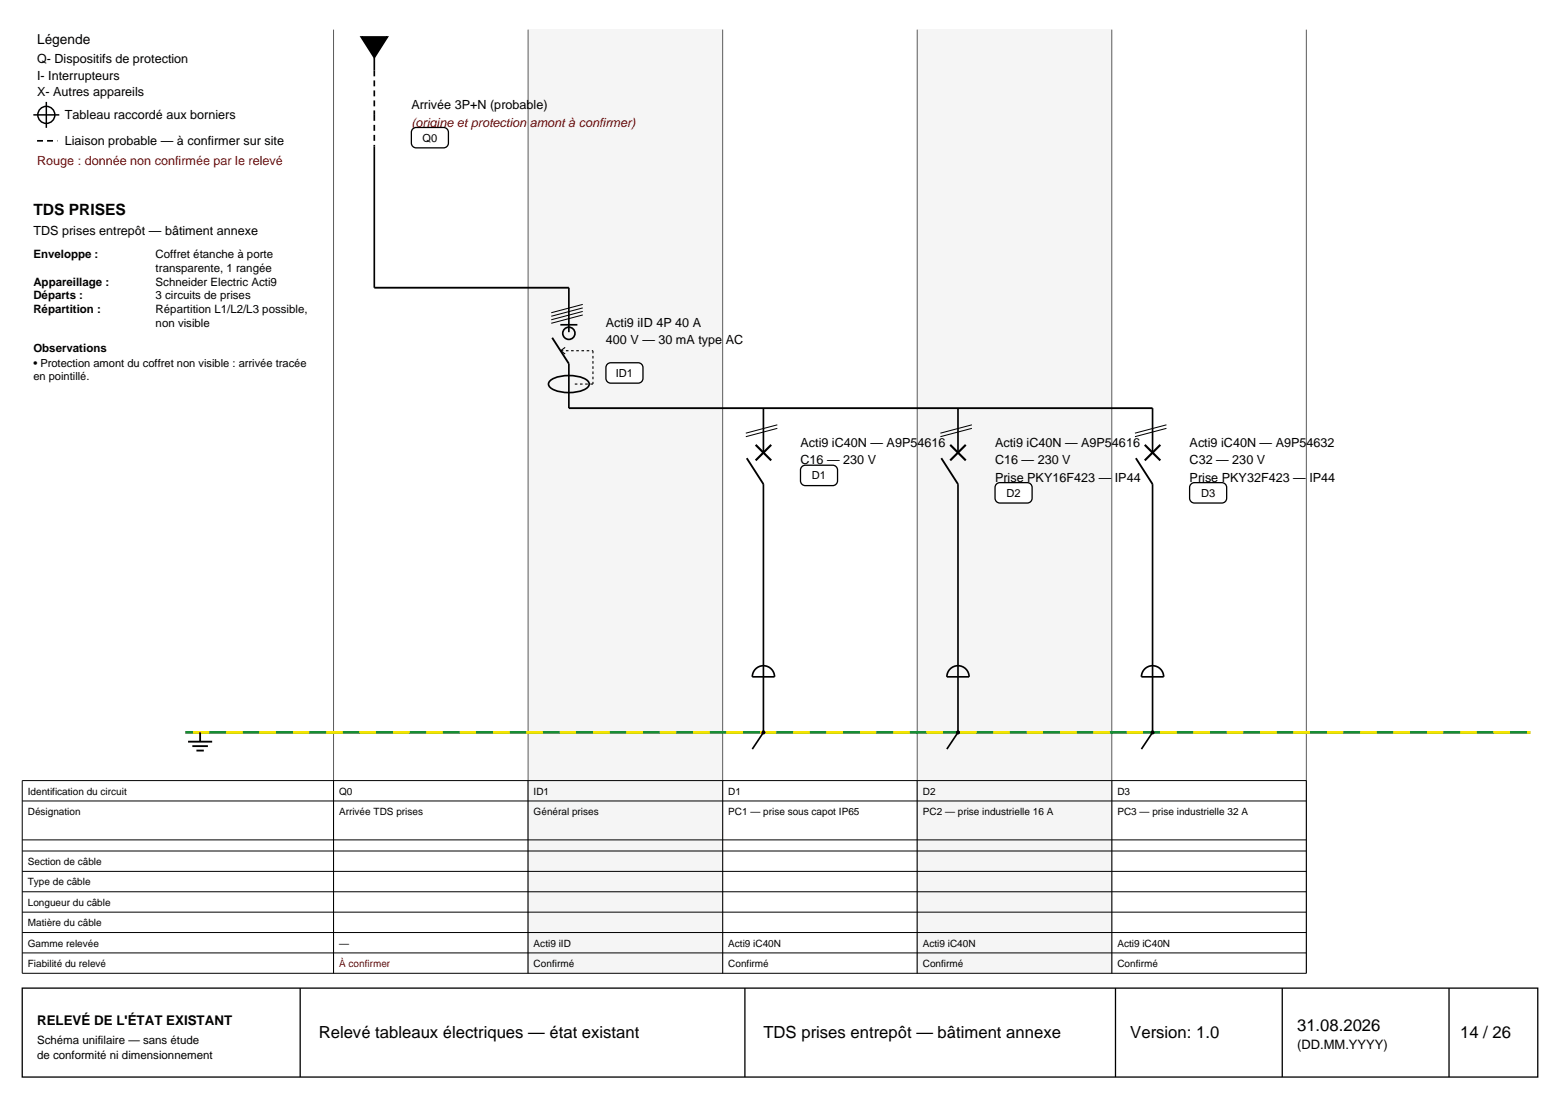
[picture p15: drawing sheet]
<svg xmlns="http://www.w3.org/2000/svg" width="297mm" height="210mm" viewBox="0 0 297 210" stroke-linecap="round" stroke-linejoin="round" font-family="sans-serif">
<defs><g id="words">
<g font-size="3.2">
<text x="60.7" y="197.7">Relevé tableaux électriques — état existant</text>
<text x="145.3" y="197.7">TDS prises entrepôt — bâtiment annexe</text>
<text x="215.2" y="197.7">Version: 1.0</text>
<text x="246.9" y="196.2">31.08.2026</text>
<text x="278" y="197.7">14 / 26</text>
</g>
<text font-size="3" x="6.3" y="40.9">TDS PRISES</text>
<text font-size="2.6" x="7.1" y="8.5">Légende</text>
<g font-size="2.5">
<text x="7.1" y="195.2">RELEVÉ DE L'ÉTAT EXISTANT</text>
<text x="246.9" y="199.8">(DD.MM.YYYY)</text>
</g>
<g font-size="2.4">
<text x="7.1" y="12">Q- Dispositifs de protection</text>
<text x="7.1" y="15.2">I- Interrupteurs</text>
<text x="7.1" y="18.3">X- Autres appareils</text>
<text x="12.3" y="22.6">Tableau raccordé aux borniers</text>
<text x="78.3" y="20.8">Arrivée 3P+N (probable)</text>
<text x="12.3" y="27.5">Liaison probable — à confirmer sur site</text>
<text x="6.3" y="44.8">TDS prises entrepôt — bâtiment annexe</text>
<text x="115.4" y="62.2">Acti9 iID 4P 40 A</text>
<text x="115.4" y="65.5">400 V — 30 mA type AC</text>
<text x="152.4" y="85.1">Acti9 iC40N — A9P54616</text>
<text x="152.4" y="88.4">C16 — 230 V</text>
<text x="189.4" y="85.1">Acti9 iC40N — A9P54616</text>
<text x="189.4" y="88.4">C16 — 230 V</text>
<text x="226.5" y="85.1">Acti9 iC40N — A9P54632</text>
<text x="226.5" y="88.4">C32 — 230 V</text>
<text x="189.4" y="91.8">Prise PKY16F423 — IP44</text>
<text x="226.5" y="91.8">Prise PKY32F423 — IP44</text>
</g>
<g font-size="2.4" fill="#b00000">
<text x="78.3" y="24.1">(origine et protection amont à confirmer)</text>
<text x="7.1" y="31.4">Rouge : donnée non confirmée par le relevé</text>
</g>
<g font-size="2.2">
<text x="6.3" y="49.2">Enveloppe :</text>
<text x="29.6" y="49.2">Coffret étanche à porte</text>
<text x="29.6" y="51.8">transparente, 1 rangée</text>
<text x="6.3" y="54.4">Appareillage :</text>
<text x="6.3" y="57">Départs :</text>
<text x="6.3" y="59.6">Répartition :</text>
<text x="29.6" y="54.4">Schneider Electric Acti9</text>
<text x="29.6" y="57">3 circuits de prises</text>
<text x="29.6" y="59.6">Répartition L1/L2/L3 possible,</text>
<text x="29.6" y="62.2">non visible</text>
<text x="6.3" y="67">Observations</text>
<text x="7.1" y="198.7">Schéma unifilaire — sans étude</text>
<text x="7.1" y="201.5">de conformité ni dimensionnement</text>
</g>
<g font-size="2.1">
<text x="80.4" y="27">Q0</text>
<text x="6.3" y="69.8">• Protection amont du coffret non visible : arrivée tracée</text>
<text x="117.2" y="71.8">ID1</text>
<text x="6.3" y="72.3">en pointillé.</text>
<text x="154.6" y="91.3">D1</text>
<text x="191.6" y="94.6">D2</text>
<text x="228.7" y="94.6">D3</text>
</g>
<g font-size="1.9">
<text x="5.3" y="151.3">Identification du circuit</text>
<text x="5.3" y="155.2">Désignation</text>
<text x="64.6" y="151.3">Q0</text>
<text x="64.6" y="155.2">Arrivée TDS prises</text>
<text x="101.6" y="151.3">ID1</text>
<text x="101.6" y="155.2">Général prises</text>
<text x="138.6" y="151.3">D1</text>
<text x="138.6" y="155.2">PC1 — prise sous capot IP65</text>
<text x="175.7" y="151.3">D2</text>
<text x="175.7" y="155.2">PC2 — prise industrielle 16 A</text>
<text x="212.7" y="151.3">D3</text>
<text x="212.7" y="155.2">PC3 — prise industrielle 32 A</text>
<text x="5.3" y="164.7">Section de câble</text>
<text x="5.3" y="168.6">Type de câble</text>
<text x="5.3" y="172.5">Longueur du câble</text>
<text x="5.3" y="176.3">Matière du câble</text>
<text x="5.3" y="180.2">Gamme relevée</text>
<text x="5.3" y="184.1">Fiabilité du relevé</text>
<text x="64.6" y="180.2">—</text>
<text x="101.6" y="180.2">Acti9 iID</text>
<text x="101.6" y="184.1">Confirmé</text>
<text x="138.6" y="180.2">Acti9 iC40N</text>
<text x="138.6" y="184.1">Confirmé</text>
<text x="175.7" y="180.2">Acti9 iC40N</text>
<text x="175.7" y="184.1">Confirmé</text>
<text x="212.7" y="180.2">Acti9 iC40N</text>
<text x="212.7" y="184.1">Confirmé</text>
</g>
<text font-size="1.9" fill="#b00000" x="64.6" y="184.1">À confirmer</text>
</g></defs>
<g fill="#f5f5f5">
<path d="M100.5 5.6h37.1v179.7h-37.1z" fill-rule="evenodd"/>
<path d="M174.6 5.6h37.1v179.7h-37.1z" fill-rule="evenodd"/>
</g>
<path d="M63.5 5.6v179.7M100.5 5.6v179.7M137.6 5.6v179.7M174.6 5.6v179.7M211.7 5.6v179.7M248.7 5.6v179.7" fill="none" stroke="#5a5a5a" stroke-width=".19"/>
<path d="M71.3 54.8h37M108.3 77.7h111.1" fill="none" stroke="#000" stroke-width=".35"/>
<path d="M68.8 7.1h4.9l-2.4 3.8z" fill="#000" stroke="#000" stroke-width=".35"/>
<path d="M71.3 10.9v2.5M71.3 27.9v26.9" fill="none" stroke="#000" stroke-width=".32"/>
<path d="M71.3 13.4v8.5M71.3 21.9v6" fill="none" stroke="#000" stroke-width=".32" stroke-dasharray="1.1 .8" stroke-linecap="butt"/>
<path d="M78.6 24.5l.6-.2h5.3a.92 .92 0 0 1 .9 .9v2a.92 .92 0 0 1-.9 1h-5.3a.92 .92 0 0 1-.9-1v-2z" fill-rule="evenodd" fill="#fff" stroke="#000" stroke-width=".25"/>
<g fill="none" stroke="#000" stroke-width=".32">
<path d="M108.3 54.8v8.4M104.8 72.4a7.1 7.1 0 0 1 7 0 .84 .84 0 0 1 0 1.4 7.1 7.1 0 0 1-7 0 .84 .84 0 0 1 0-1.4zM106.7 61.8h3.2M108.3 69.2v8.5"/>
<circle cx="108.3" cy="63.5" r="1.16"/>
</g>
<path d="M110.9 58l-5.9 1.5M110.9 58.6l-5.9 1.6M110.9 59.3l-5.9 1.6M110.9 60l-5.9 1.6" fill="none" stroke="#000" stroke-width=".19"/>
<path d="M105.1 64.3l3.2 4.9" fill="none" stroke="#000" stroke-width=".35"/>
<path d="M106.8 66.8h6.1M112.9 66.8v6.3M112.9 73.1h-3.9" fill="none" stroke="#000" stroke-width=".21" stroke-dasharray=".5 .5" stroke-linecap="butt"/>
<path d="M107.6 66.1l-.8 .7 .8 .6" fill="none" stroke="#000" stroke-width=".21"/>
<path d="M115.6 69.3l.7-.2h5.2a.92 .92 0 0 1 .9 .9v2a.92 .92 0 0 1-.9 .9h-5.2a.92 .92 0 0 1-.9-.9v-2z" fill-rule="evenodd" fill="#fff" stroke="#000" stroke-width=".25"/>
<path d="M145.3 77.7v8.5M145.3 92.2v47.2" fill="none" stroke="#000" stroke-width=".32"/>
<path d="M148 80.9l-6 1.6M148 81.6l-6 1.5" fill="none" stroke="#000" stroke-width=".19"/>
<path d="M143.9 84.7l2.9 3M146.8 84.7l-2.9 3" fill="none" stroke="#000" stroke-width=".41"/>
<path d="M142.2 87.2l3.1 5" fill="none" stroke="#000" stroke-width=".35"/>
<path d="M152.7 88.8l.6-.2h5.2a.92 .92 0 0 1 1 .9v2a.92 .92 0 0 1-1 1h-5.2a.92 .92 0 0 1-.9-1v-2z" fill-rule="evenodd" fill="#fff" stroke="#000" stroke-width=".25"/>
<path d="M182.4 77.7v8.5M182.4 92.2v47.2M143.8 127.4a2.12 2.12 0 0 1 2.4-.5 2.12 2.12 0 0 1 1.3 2h-4.3l.1-.6z" fill="none" stroke="#000" stroke-width=".32"/>
<path d="M185 80.9l-6 1.6M185 81.6l-6 1.5" fill="none" stroke="#000" stroke-width=".19"/>
<path d="M180.9 84.7l3 3M183.9 84.7l-3 3" fill="none" stroke="#000" stroke-width=".41"/>
<path d="M179.2 87.2l3.2 5" fill="none" stroke="#000" stroke-width=".35"/>
<path d="M189.7 92.2l.7-.3h5.2a.92 .92 0 0 1 .9 .9v2.1a.92 .92 0 0 1-.9 .9h-5.2a.92 .92 0 0 1-1-.9v-2.1z" fill-rule="evenodd" fill="#fff" stroke="#000" stroke-width=".25"/>
<path d="M219.4 77.7v8.5M219.4 92.2v47.2M180.9 127.4a2.12 2.12 0 0 1 2.3-.5 2.12 2.12 0 0 1 1.3 2h-4.2v-.6z" fill="none" stroke="#000" stroke-width=".32"/>
<path d="M222.1 80.9l-6 1.6M222.1 81.6l-6 1.5" fill="none" stroke="#000" stroke-width=".19"/>
<path d="M217.9 84.7l3 3M220.9 84.7l-3 3" fill="none" stroke="#000" stroke-width=".41"/>
<path d="M216.3 87.2l3.1 5" fill="none" stroke="#000" stroke-width=".35"/>
<path d="M226.8 92.2l.6-.3h5.2a.92 .92 0 0 1 .9 .9v2.1a.92 .92 0 0 1-.9 .9h-5.2a.92 .92 0 0 1-.9-.9v-2.1z" fill-rule="evenodd" fill="#fff" stroke="#000" stroke-width=".25"/>
<path d="M145.3 139.4l-2.1 3.2M182.4 139.4l-2.1 3.2M217.9 127.4a2.12 2.12 0 0 1 2.3-.5 2.12 2.12 0 0 1 1.3 2h-4.2l.1-.6zM219.4 139.4l-2.1 3.2" fill="none" stroke="#000" stroke-width=".32"/>
<path d="M35.3 139.4h256.1" fill="none" stroke="#0f8a2f" stroke-width=".53"/>
<path d="M36.7 139.4h254.7" fill="none" stroke="#f5e400" stroke-width=".53" stroke-dasharray="3.2 3.2" stroke-linecap="butt"/>
<path d="M38.1 139.4v1.8M35.8 141.2h4.6M36.6 142.1h3M37.4 142.9h1.4" fill="none" stroke="#000" stroke-width=".35"/>
<g fill="#000">
<circle cx="145.3" cy="139.4" r=".39"/>
<circle cx="182.4" cy="139.4" r=".39"/>
<circle cx="219.4" cy="139.4" r=".39"/>
</g>
<g fill="#f5f5f5">
<path d="M100.5 148.6h37.1v36.7h-37.1z" fill-rule="evenodd"/>
<path d="M174.6 148.6h37.1v36.7h-37.1z" fill-rule="evenodd"/>
</g>
<g fill="none" stroke="#000" stroke-width=".19">
<path d="M4.2 148.6h244.5v36.7h-244.5zM4.2 152.5h244.5M4.2 159.9h244.5M63.5 148.6v36.7M100.5 148.6v36.7M137.6 148.6v36.7M174.6 148.6v36.7M211.7 148.6v36.7M4.2 162h244.5M4.2 165.9h244.5M4.2 169.8h244.5M4.2 173.7h244.5"/>
<path d="M4.2 177.5h244.5M4.2 181.4h244.5"/>
</g>
<g fill="none" stroke="#000" stroke-width=".28">
<path d="M8.8 19.4v4.9M6.3 21.9h5"/>
<circle cx="8.8" cy="21.9" r="1.62"/>
</g>
<path d="M7.1 26.8h3.8" fill="none" stroke="#000" stroke-width=".32" stroke-dasharray="1.1 .8" stroke-linecap="butt"/>
<path d="M4.2 188.1h288.6v17h-288.6z" fill-rule="evenodd" fill="#fff" stroke="#000" stroke-width=".25"/>
<path d="M57.1 188.1v17M141.8 188.1v17M212.4 188.1v17M244.1 188.1v17M275.9 188.1v17" fill="none" stroke="#000" stroke-width=".25"/>
<use href="#words"/>
</svg>
